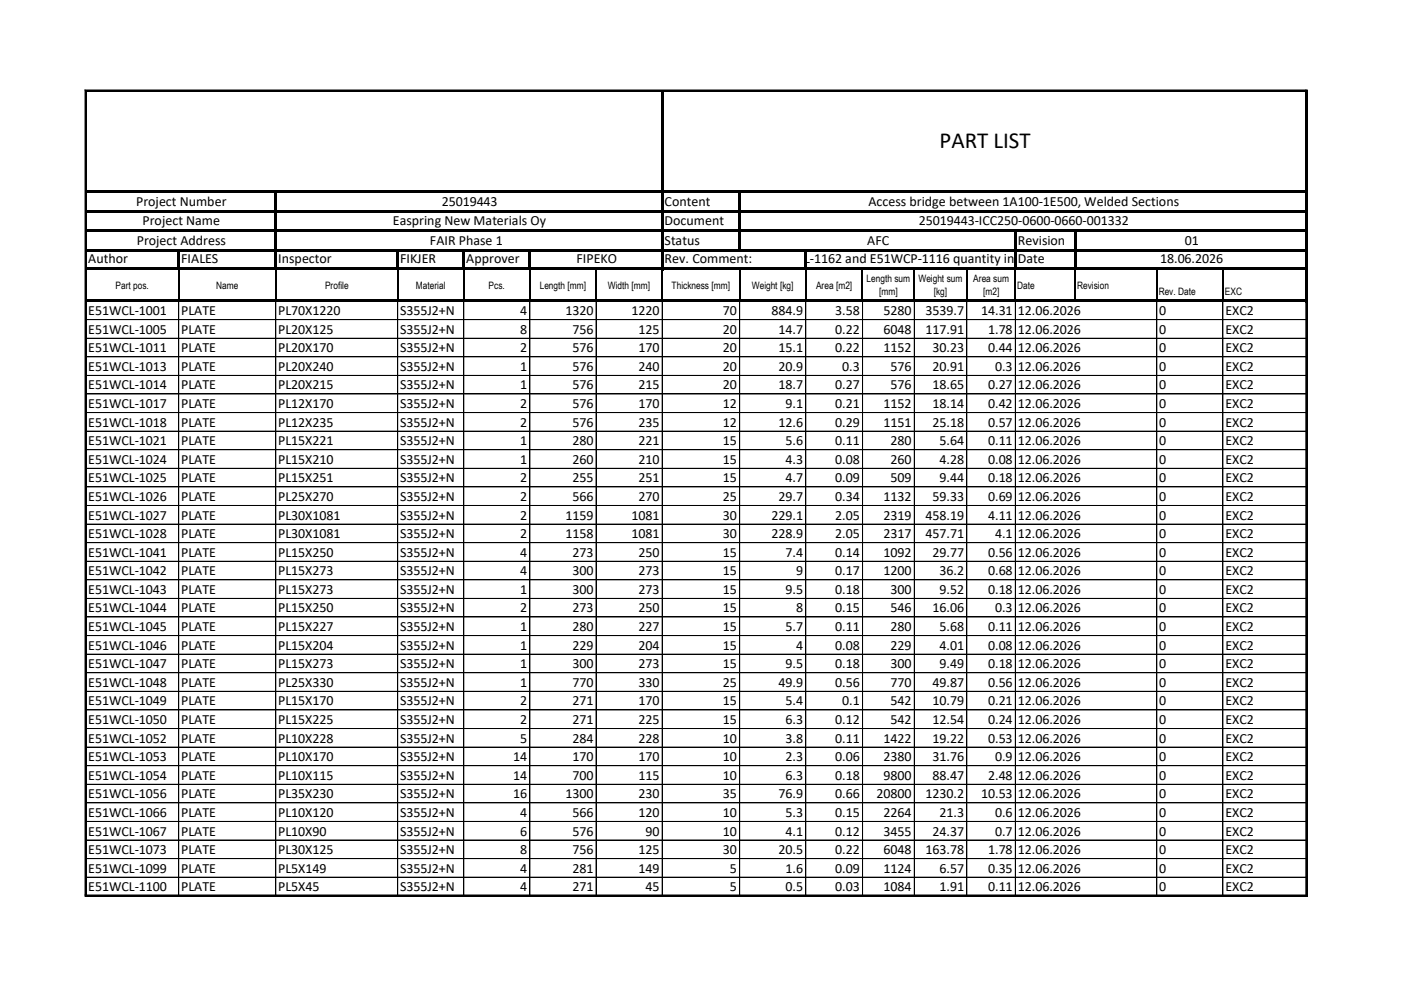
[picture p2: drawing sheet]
<svg xmlns="http://www.w3.org/2000/svg" width="297mm" height="210mm" viewBox="0 0 297 210" stroke-linecap="round" stroke-linejoin="round" font-family="sans-serif">
<defs><g id="words">
<text font-size="4.9" x="199.1" y="31.3">PART LIST</text>
<g font-size="3">
<text x="28.9" y="43.6">Project Number</text>
<text x="30.2" y="47.6">Project Name</text>
<text x="83.3" y="47.6">Easpring New Materials Oy</text>
<text x="93.6" y="43.6">25019443</text>
<text x="140.9" y="43.6">Content</text>
<text x="140.9" y="47.6">Document</text>
<text x="184.1" y="43.6">Access bridge between 1A100-1E500, Welded Sections</text>
<text x="194.7" y="47.6">25019443-ICC250-0600-0660-001332</text>
<text x="29" y="51.9">Project Address</text>
<text x="91.1" y="51.9">FAIR Phase 1</text>
<text x="140.9" y="51.9">Status</text>
<text x="183.8" y="51.9">AFC</text>
<text x="215.7" y="51.9">Revision</text>
<text x="251.1" y="51.9">01</text>
<text x="18.7" y="55.8">Author</text>
<text x="38.4" y="55.8">FIALES</text>
<text x="59" y="55.8">Inspector</text>
<text x="84.8" y="55.8">FIKJER</text>
<text x="98.8" y="55.8">Approver</text>
<text x="122.2" y="55.8">FIPEKO</text>
<text x="140.9" y="55.8">Rev. Comment:</text>
<text x="161.8" y="55.8">E51WCL-1162 and E51WCP-1116 quantity increased</text>
<text x="215.7" y="55.8">Date</text>
<text x="245.9" y="55.8">18.06.2026</text>
<text x="18.7" y="66.8">E51WCL-1001</text>
<text x="18.7" y="70.7">E51WCL-1005</text>
<text x="38.4" y="66.8">PLATE</text>
<text x="38.4" y="70.7">PLATE</text>
<text x="59" y="66.8">PL70X1220</text>
<text x="59" y="70.7">PL20X125</text>
<text x="84.8" y="66.8">S355J2+N</text>
<text x="84.8" y="70.7">S355J2+N</text>
<text x="110.3" y="66.8">4</text>
<text x="110.3" y="70.7">8</text>
<text x="119.8" y="66.8">1320</text>
<text x="121.3" y="70.7">756</text>
<text x="133.8" y="66.8">1220</text>
<text x="135.3" y="70.7">125</text>
<text x="153.2" y="66.8">70</text>
<text x="153.2" y="70.7">20</text>
<text x="163.5" y="66.8">884.9</text>
<text x="165" y="70.7">14.7</text>
<text x="177" y="66.8">3.58</text>
<text x="177" y="70.7">0.22</text>
<text x="187.3" y="66.8">5280</text>
<text x="187.3" y="70.7">6048</text>
<text x="196.2" y="66.8">3539.7</text>
<text x="196.2" y="70.7">117.91</text>
<text x="207.9" y="66.8">14.31</text>
<text x="209.4" y="70.7">1.78</text>
<text x="215.7" y="66.8">12.06.2026</text>
<text x="215.7" y="70.7">12.06.2026</text>
<text x="245.7" y="66.8">0</text>
<text x="245.7" y="70.7">0</text>
<text x="259.7" y="66.8">EXC2</text>
<text x="259.7" y="70.7">EXC2</text>
<text x="18.7" y="74.7">E51WCL-1011</text>
<text x="38.4" y="74.7">PLATE</text>
<text x="59" y="74.7">PL20X170</text>
<text x="84.8" y="74.7">S355J2+N</text>
<text x="110.3" y="74.7">2</text>
<text x="121.3" y="74.7">576</text>
<text x="135.3" y="74.7">170</text>
<text x="153.2" y="74.7">20</text>
<text x="165" y="74.7">15.1</text>
<text x="177" y="74.7">0.22</text>
<text x="187.3" y="74.7">1152</text>
<text x="197.6" y="74.7">30.23</text>
<text x="209.4" y="74.7">0.44</text>
<text x="215.7" y="74.7">12.06.2026</text>
<text x="245.7" y="74.7">0</text>
<text x="259.7" y="74.7">EXC2</text>
<text x="18.7" y="78.6">E51WCL-1013</text>
<text x="18.7" y="82.5">E51WCL-1014</text>
<text x="38.4" y="78.6">PLATE</text>
<text x="38.4" y="82.5">PLATE</text>
<text x="59" y="78.6">PL20X240</text>
<text x="59" y="82.5">PL20X215</text>
<text x="84.8" y="78.6">S355J2+N</text>
<text x="84.8" y="82.5">S355J2+N</text>
<text x="110.3" y="78.6">1</text>
<text x="110.3" y="82.5">1</text>
<text x="121.3" y="78.6">576</text>
<text x="121.3" y="82.5">576</text>
<text x="135.3" y="78.6">240</text>
<text x="135.3" y="82.5">215</text>
<text x="153.2" y="78.6">20</text>
<text x="153.2" y="82.5">20</text>
<text x="165" y="78.6">20.9</text>
<text x="165" y="82.5">18.7</text>
<text x="177" y="82.5">0.27</text>
<text x="178.5" y="78.6">0.3</text>
<text x="188.8" y="78.6">576</text>
<text x="188.8" y="82.5">576</text>
<text x="197.6" y="78.6">20.91</text>
<text x="197.6" y="82.5">18.65</text>
<text x="209.4" y="82.5">0.27</text>
<text x="210.9" y="78.6">0.3</text>
<text x="215.7" y="78.6">12.06.2026</text>
<text x="215.7" y="82.5">12.06.2026</text>
<text x="245.7" y="78.6">0</text>
<text x="245.7" y="82.5">0</text>
<text x="259.7" y="78.6">EXC2</text>
<text x="259.7" y="82.5">EXC2</text>
<text x="18.7" y="86.5">E51WCL-1017</text>
<text x="38.4" y="86.5">PLATE</text>
<text x="59" y="86.5">PL12X170</text>
<text x="84.8" y="86.5">S355J2+N</text>
<text x="110.3" y="86.5">2</text>
<text x="121.3" y="86.5">576</text>
<text x="135.3" y="86.5">170</text>
<text x="153.2" y="86.5">12</text>
<text x="166.5" y="86.5">9.1</text>
<text x="177" y="86.5">0.21</text>
<text x="187.3" y="86.5">1152</text>
<text x="197.6" y="86.5">18.14</text>
<text x="209.4" y="86.5">0.42</text>
<text x="215.7" y="86.5">12.06.2026</text>
<text x="245.7" y="86.5">0</text>
<text x="259.7" y="86.5">EXC2</text>
<text x="18.7" y="90.4">E51WCL-1018</text>
<text x="18.7" y="94.3">E51WCL-1021</text>
<text x="38.4" y="90.4">PLATE</text>
<text x="38.4" y="94.3">PLATE</text>
<text x="59" y="90.4">PL12X235</text>
<text x="59" y="94.3">PL15X221</text>
<text x="84.8" y="90.4">S355J2+N</text>
<text x="84.8" y="94.3">S355J2+N</text>
<text x="110.3" y="90.4">2</text>
<text x="110.3" y="94.3">1</text>
<text x="121.3" y="90.4">576</text>
<text x="121.3" y="94.3">280</text>
<text x="135.3" y="90.4">235</text>
<text x="135.3" y="94.3">221</text>
<text x="153.2" y="90.4">12</text>
<text x="153.2" y="94.3">15</text>
<text x="165" y="90.4">12.6</text>
<text x="166.5" y="94.3">5.6</text>
<text x="177" y="90.4">0.29</text>
<text x="177" y="94.3">0.11</text>
<text x="187.3" y="90.4">1151</text>
<text x="188.8" y="94.3">280</text>
<text x="197.6" y="90.4">25.18</text>
<text x="199.1" y="94.3">5.64</text>
<text x="209.4" y="90.4">0.57</text>
<text x="209.4" y="94.3">0.11</text>
<text x="215.7" y="90.4">12.06.2026</text>
<text x="215.7" y="94.3">12.06.2026</text>
<text x="245.7" y="90.4">0</text>
<text x="245.7" y="94.3">0</text>
<text x="259.7" y="90.4">EXC2</text>
<text x="259.7" y="94.3">EXC2</text>
<text x="18.7" y="98.3">E51WCL-1024</text>
<text x="38.4" y="98.3">PLATE</text>
<text x="59" y="98.3">PL15X210</text>
<text x="84.8" y="98.3">S355J2+N</text>
<text x="110.3" y="98.3">1</text>
<text x="121.3" y="98.3">260</text>
<text x="135.3" y="98.3">210</text>
<text x="153.2" y="98.3">15</text>
<text x="166.5" y="98.3">4.3</text>
<text x="177" y="98.3">0.08</text>
<text x="188.8" y="98.3">260</text>
<text x="199.1" y="98.3">4.28</text>
<text x="209.4" y="98.3">0.08</text>
<text x="215.7" y="98.3">12.06.2026</text>
<text x="245.7" y="98.3">0</text>
<text x="259.7" y="98.3">EXC2</text>
<text x="18.7" y="102.2">E51WCL-1025</text>
<text x="18.7" y="106.1">E51WCL-1026</text>
<text x="38.4" y="102.2">PLATE</text>
<text x="38.4" y="106.1">PLATE</text>
<text x="59" y="102.2">PL15X251</text>
<text x="59" y="106.1">PL25X270</text>
<text x="84.8" y="102.2">S355J2+N</text>
<text x="84.8" y="106.1">S355J2+N</text>
<text x="110.3" y="102.2">2</text>
<text x="110.3" y="106.1">2</text>
<text x="121.3" y="102.2">255</text>
<text x="121.3" y="106.1">566</text>
<text x="135.3" y="102.2">251</text>
<text x="135.3" y="106.1">270</text>
<text x="153.2" y="102.2">15</text>
<text x="153.2" y="106.1">25</text>
<text x="165" y="106.1">29.7</text>
<text x="166.5" y="102.2">4.7</text>
<text x="177" y="102.2">0.09</text>
<text x="177" y="106.1">0.34</text>
<text x="187.3" y="106.1">1132</text>
<text x="188.8" y="102.2">509</text>
<text x="197.6" y="106.1">59.33</text>
<text x="199.1" y="102.2">9.44</text>
<text x="209.4" y="102.2">0.18</text>
<text x="209.4" y="106.1">0.69</text>
<text x="215.7" y="102.2">12.06.2026</text>
<text x="215.7" y="106.1">12.06.2026</text>
<text x="245.7" y="102.2">0</text>
<text x="245.7" y="106.1">0</text>
<text x="259.7" y="102.2">EXC2</text>
<text x="259.7" y="106.1">EXC2</text>
<text x="18.7" y="110.1">E51WCL-1027</text>
<text x="38.4" y="110.1">PLATE</text>
<text x="59" y="110.1">PL30X1081</text>
<text x="84.8" y="110.1">S355J2+N</text>
<text x="110.3" y="110.1">2</text>
<text x="119.8" y="110.1">1159</text>
<text x="133.8" y="110.1">1081</text>
<text x="153.2" y="110.1">30</text>
<text x="163.5" y="110.1">229.1</text>
<text x="177" y="110.1">2.05</text>
<text x="187.3" y="110.1">2319</text>
<text x="196.2" y="110.1">458.19</text>
<text x="209.4" y="110.1">4.11</text>
<text x="215.7" y="110.1">12.06.2026</text>
<text x="245.7" y="110.1">0</text>
<text x="259.7" y="110.1">EXC2</text>
<text x="18.7" y="114">E51WCL-1028</text>
<text x="18.7" y="118">E51WCL-1041</text>
<text x="38.4" y="114">PLATE</text>
<text x="38.4" y="118">PLATE</text>
<text x="59" y="114">PL30X1081</text>
<text x="59" y="118">PL15X250</text>
<text x="84.8" y="114">S355J2+N</text>
<text x="84.8" y="118">S355J2+N</text>
<text x="110.3" y="114">2</text>
<text x="110.3" y="118">4</text>
<text x="119.8" y="114">1158</text>
<text x="121.3" y="118">273</text>
<text x="133.8" y="114">1081</text>
<text x="135.3" y="118">250</text>
<text x="153.2" y="114">30</text>
<text x="153.2" y="118">15</text>
<text x="163.5" y="114">228.9</text>
<text x="166.5" y="118">7.4</text>
<text x="177" y="114">2.05</text>
<text x="177" y="118">0.14</text>
<text x="187.3" y="114">2317</text>
<text x="187.3" y="118">1092</text>
<text x="196.2" y="114">457.71</text>
<text x="197.6" y="118">29.77</text>
<text x="209.4" y="118">0.56</text>
<text x="210.9" y="114">4.1</text>
<text x="215.7" y="114">12.06.2026</text>
<text x="215.7" y="118">12.06.2026</text>
<text x="245.7" y="114">0</text>
<text x="245.7" y="118">0</text>
<text x="259.7" y="114">EXC2</text>
<text x="259.7" y="118">EXC2</text>
<text x="18.7" y="121.9">E51WCL-1042</text>
<text x="18.7" y="125.8">E51WCL-1043</text>
<text x="38.4" y="121.9">PLATE</text>
<text x="38.4" y="125.8">PLATE</text>
<text x="59" y="121.9">PL15X273</text>
<text x="59" y="125.8">PL15X273</text>
<text x="84.8" y="121.9">S355J2+N</text>
<text x="84.8" y="125.8">S355J2+N</text>
<text x="110.3" y="121.9">4</text>
<text x="110.3" y="125.8">1</text>
<text x="121.3" y="121.9">300</text>
<text x="121.3" y="125.8">300</text>
<text x="135.3" y="121.9">273</text>
<text x="135.3" y="125.8">273</text>
<text x="153.2" y="121.9">15</text>
<text x="153.2" y="125.8">15</text>
<text x="166.5" y="125.8">9.5</text>
<text x="168.7" y="121.9">9</text>
<text x="177" y="121.9">0.17</text>
<text x="177" y="125.8">0.18</text>
<text x="187.3" y="121.9">1200</text>
<text x="188.8" y="125.8">300</text>
<text x="199.1" y="121.9">36.2</text>
<text x="199.1" y="125.8">9.52</text>
<text x="209.4" y="121.9">0.68</text>
<text x="209.4" y="125.8">0.18</text>
<text x="215.7" y="121.9">12.06.2026</text>
<text x="215.7" y="125.8">12.06.2026</text>
<text x="245.7" y="121.9">0</text>
<text x="245.7" y="125.8">0</text>
<text x="259.7" y="121.9">EXC2</text>
<text x="259.7" y="125.8">EXC2</text>
<text x="18.7" y="129.8">E51WCL-1044</text>
<text x="38.4" y="129.8">PLATE</text>
<text x="59" y="129.8">PL15X250</text>
<text x="84.8" y="129.8">S355J2+N</text>
<text x="110.3" y="129.8">2</text>
<text x="121.3" y="129.8">273</text>
<text x="135.3" y="129.8">250</text>
<text x="153.2" y="129.8">15</text>
<text x="168.7" y="129.8">8</text>
<text x="177" y="129.8">0.15</text>
<text x="188.8" y="129.8">546</text>
<text x="197.6" y="129.8">16.06</text>
<text x="210.9" y="129.8">0.3</text>
<text x="215.7" y="129.8">12.06.2026</text>
<text x="245.7" y="129.8">0</text>
<text x="259.7" y="129.8">EXC2</text>
<text x="18.7" y="133.7">E51WCL-1045</text>
<text x="18.7" y="137.7">E51WCL-1046</text>
<text x="38.4" y="133.7">PLATE</text>
<text x="38.4" y="137.7">PLATE</text>
<text x="59" y="133.7">PL15X227</text>
<text x="59" y="137.7">PL15X204</text>
<text x="84.8" y="133.7">S355J2+N</text>
<text x="84.8" y="137.7">S355J2+N</text>
<text x="110.3" y="133.7">1</text>
<text x="110.3" y="137.7">1</text>
<text x="121.3" y="133.7">280</text>
<text x="121.3" y="137.7">229</text>
<text x="135.3" y="133.7">227</text>
<text x="135.3" y="137.7">204</text>
<text x="153.2" y="133.7">15</text>
<text x="153.2" y="137.7">15</text>
<text x="166.5" y="133.7">5.7</text>
<text x="168.7" y="137.7">4</text>
<text x="177" y="133.7">0.11</text>
<text x="177" y="137.7">0.08</text>
<text x="188.8" y="133.7">280</text>
<text x="188.8" y="137.7">229</text>
<text x="199.1" y="133.7">5.68</text>
<text x="199.1" y="137.7">4.01</text>
<text x="209.4" y="133.7">0.11</text>
<text x="209.4" y="137.7">0.08</text>
<text x="215.7" y="133.7">12.06.2026</text>
<text x="215.7" y="137.7">12.06.2026</text>
<text x="245.7" y="133.7">0</text>
<text x="245.7" y="137.7">0</text>
<text x="259.7" y="133.7">EXC2</text>
<text x="259.7" y="137.7">EXC2</text>
<text x="18.7" y="141.6">E51WCL-1047</text>
<text x="38.4" y="141.6">PLATE</text>
<text x="59" y="141.6">PL15X273</text>
<text x="84.8" y="141.6">S355J2+N</text>
<text x="110.3" y="141.6">1</text>
<text x="121.3" y="141.6">300</text>
<text x="135.3" y="141.6">273</text>
<text x="153.2" y="141.6">15</text>
<text x="166.5" y="141.6">9.5</text>
<text x="177" y="141.6">0.18</text>
<text x="188.8" y="141.6">300</text>
<text x="199.1" y="141.6">9.49</text>
<text x="209.4" y="141.6">0.18</text>
<text x="215.7" y="141.6">12.06.2026</text>
<text x="245.7" y="141.6">0</text>
<text x="259.7" y="141.6">EXC2</text>
<text x="18.7" y="145.5">E51WCL-1048</text>
<text x="18.7" y="149.5">E51WCL-1049</text>
<text x="38.4" y="145.5">PLATE</text>
<text x="38.4" y="149.5">PLATE</text>
<text x="59" y="145.5">PL25X330</text>
<text x="59" y="149.5">PL15X170</text>
<text x="84.8" y="145.5">S355J2+N</text>
<text x="84.8" y="149.5">S355J2+N</text>
<text x="110.3" y="145.5">1</text>
<text x="110.3" y="149.5">2</text>
<text x="121.3" y="145.5">770</text>
<text x="121.3" y="149.5">271</text>
<text x="135.3" y="145.5">330</text>
<text x="135.3" y="149.5">170</text>
<text x="153.2" y="145.5">25</text>
<text x="153.2" y="149.5">15</text>
<text x="165" y="145.5">49.9</text>
<text x="166.5" y="149.5">5.4</text>
<text x="177" y="145.5">0.56</text>
<text x="178.5" y="149.5">0.1</text>
<text x="188.8" y="145.5">770</text>
<text x="188.8" y="149.5">542</text>
<text x="197.6" y="145.5">49.87</text>
<text x="197.6" y="149.5">10.79</text>
<text x="209.4" y="145.5">0.56</text>
<text x="209.4" y="149.5">0.21</text>
<text x="215.7" y="145.5">12.06.2026</text>
<text x="215.7" y="149.5">12.06.2026</text>
<text x="245.7" y="145.5">0</text>
<text x="245.7" y="149.5">0</text>
<text x="259.7" y="145.5">EXC2</text>
<text x="259.7" y="149.5">EXC2</text>
<text x="18.7" y="153.4">E51WCL-1050</text>
<text x="38.4" y="153.4">PLATE</text>
<text x="59" y="153.4">PL15X225</text>
<text x="84.8" y="153.4">S355J2+N</text>
<text x="110.3" y="153.4">2</text>
<text x="121.3" y="153.4">271</text>
<text x="135.3" y="153.4">225</text>
<text x="153.2" y="153.4">15</text>
<text x="166.5" y="153.4">6.3</text>
<text x="177" y="153.4">0.12</text>
<text x="188.8" y="153.4">542</text>
<text x="197.6" y="153.4">12.54</text>
<text x="209.4" y="153.4">0.24</text>
<text x="215.7" y="153.4">12.06.2026</text>
<text x="245.7" y="153.4">0</text>
<text x="259.7" y="153.4">EXC2</text>
<text x="18.7" y="157.3">E51WCL-1052</text>
<text x="18.7" y="161.3">E51WCL-1053</text>
<text x="38.4" y="157.3">PLATE</text>
<text x="38.4" y="161.3">PLATE</text>
<text x="59" y="157.3">PL10X228</text>
<text x="59" y="161.3">PL10X170</text>
<text x="84.8" y="157.3">S355J2+N</text>
<text x="84.8" y="161.3">S355J2+N</text>
<text x="108.8" y="161.3">14</text>
<text x="110.3" y="157.3">5</text>
<text x="121.3" y="157.3">284</text>
<text x="121.3" y="161.3">170</text>
<text x="135.3" y="157.3">228</text>
<text x="135.3" y="161.3">170</text>
<text x="153.2" y="157.3">10</text>
<text x="153.2" y="161.3">10</text>
<text x="166.5" y="157.3">3.8</text>
<text x="166.5" y="161.3">2.3</text>
<text x="177" y="157.3">0.11</text>
<text x="177" y="161.3">0.06</text>
<text x="187.3" y="157.3">1422</text>
<text x="187.3" y="161.3">2380</text>
<text x="197.6" y="157.3">19.22</text>
<text x="197.6" y="161.3">31.76</text>
<text x="209.4" y="157.3">0.53</text>
<text x="210.9" y="161.3">0.9</text>
<text x="215.7" y="157.3">12.06.2026</text>
<text x="215.7" y="161.3">12.06.2026</text>
<text x="245.7" y="157.3">0</text>
<text x="245.7" y="161.3">0</text>
<text x="259.7" y="157.3">EXC2</text>
<text x="259.7" y="161.3">EXC2</text>
<text x="18.7" y="165.2">E51WCL-1054</text>
<text x="38.4" y="165.2">PLATE</text>
<text x="59" y="165.2">PL10X115</text>
<text x="84.8" y="165.2">S355J2+N</text>
<text x="108.8" y="165.2">14</text>
<text x="121.3" y="165.2">700</text>
<text x="135.3" y="165.2">115</text>
<text x="153.2" y="165.2">10</text>
<text x="166.5" y="165.2">6.3</text>
<text x="177" y="165.2">0.18</text>
<text x="187.3" y="165.2">9800</text>
<text x="197.6" y="165.2">88.47</text>
<text x="209.4" y="165.2">2.48</text>
<text x="215.7" y="165.2">12.06.2026</text>
<text x="245.7" y="165.2">0</text>
<text x="259.7" y="165.2">EXC2</text>
<text x="18.7" y="169.2">E51WCL-1056</text>
<text x="18.7" y="173.1">E51WCL-1066</text>
<text x="38.4" y="169.2">PLATE</text>
<text x="38.4" y="173.1">PLATE</text>
<text x="59" y="169.2">PL35X230</text>
<text x="59" y="173.1">PL10X120</text>
<text x="84.8" y="169.2">S355J2+N</text>
<text x="84.8" y="173.1">S355J2+N</text>
<text x="108.8" y="169.2">16</text>
<text x="110.3" y="173.1">4</text>
<text x="119.8" y="169.2">1300</text>
<text x="121.3" y="173.1">566</text>
<text x="135.3" y="169.2">230</text>
<text x="135.3" y="173.1">120</text>
<text x="153.2" y="169.2">35</text>
<text x="153.2" y="173.1">10</text>
<text x="165" y="169.2">76.9</text>
<text x="166.5" y="173.1">5.3</text>
<text x="177" y="169.2">0.66</text>
<text x="177" y="173.1">0.15</text>
<text x="185.8" y="169.2">20800</text>
<text x="187.3" y="173.1">2264</text>
<text x="196.2" y="169.2">1230.2</text>
<text x="199.1" y="173.1">21.3</text>
<text x="207.9" y="169.2">10.53</text>
<text x="210.9" y="173.1">0.6</text>
<text x="215.7" y="169.2">12.06.2026</text>
<text x="215.7" y="173.1">12.06.2026</text>
<text x="245.7" y="169.2">0</text>
<text x="245.7" y="173.1">0</text>
<text x="259.7" y="169.2">EXC2</text>
<text x="259.7" y="173.1">EXC2</text>
<text x="18.7" y="177">E51WCL-1067</text>
<text x="38.4" y="177">PLATE</text>
<text x="59" y="177">PL10X90</text>
<text x="84.8" y="177">S355J2+N</text>
<text x="110.3" y="177">6</text>
<text x="121.3" y="177">576</text>
<text x="136.8" y="177">90</text>
<text x="153.2" y="177">10</text>
<text x="166.5" y="177">4.1</text>
<text x="177" y="177">0.12</text>
<text x="187.3" y="177">3455</text>
<text x="197.6" y="177">24.37</text>
<text x="210.9" y="177">0.7</text>
<text x="215.7" y="177">12.06.2026</text>
<text x="245.7" y="177">0</text>
<text x="259.7" y="177">EXC2</text>
<text x="18.7" y="181">E51WCL-1073</text>
<text x="18.7" y="184.9">E51WCL-1099</text>
<text x="38.4" y="181">PLATE</text>
<text x="38.4" y="184.9">PLATE</text>
<text x="59" y="181">PL30X125</text>
<text x="59" y="184.9">PL5X149</text>
<text x="84.8" y="181">S355J2+N</text>
<text x="84.8" y="184.9">S355J2+N</text>
<text x="110.3" y="181">8</text>
<text x="110.3" y="184.9">4</text>
<text x="121.3" y="181">756</text>
<text x="121.3" y="184.9">281</text>
<text x="135.3" y="181">125</text>
<text x="135.3" y="184.9">149</text>
<text x="153.2" y="181">30</text>
<text x="154.7" y="184.9">5</text>
<text x="165" y="181">20.5</text>
<text x="166.5" y="184.9">1.6</text>
<text x="177" y="181">0.22</text>
<text x="177" y="184.9">0.09</text>
<text x="187.3" y="181">6048</text>
<text x="187.3" y="184.9">1124</text>
<text x="196.2" y="181">163.78</text>
<text x="199.1" y="184.9">6.57</text>
<text x="209.4" y="181">1.78</text>
<text x="209.4" y="184.9">0.35</text>
<text x="215.7" y="181">12.06.2026</text>
<text x="215.7" y="184.9">12.06.2026</text>
<text x="245.7" y="181">0</text>
<text x="245.7" y="184.9">0</text>
<text x="259.7" y="181">EXC2</text>
<text x="259.7" y="184.9">EXC2</text>
<text x="18.7" y="188.8">E51WCL-1100</text>
<text x="38.4" y="188.8">PLATE</text>
<text x="59" y="188.8">PL5X45</text>
<text x="84.8" y="188.8">S355J2+N</text>
<text x="110.3" y="188.8">4</text>
<text x="121.3" y="188.8">271</text>
<text x="136.8" y="188.8">45</text>
<text x="154.7" y="188.8">5</text>
<text x="166.5" y="188.8">0.5</text>
<text x="177" y="188.8">0.03</text>
<text x="187.3" y="188.8">1084</text>
<text x="199.1" y="188.8">1.91</text>
<text x="209.4" y="188.8">0.11</text>
<text x="215.7" y="188.8">12.06.2026</text>
<text x="245.7" y="188.8">0</text>
<text x="259.7" y="188.8">EXC2</text>
</g>
<g font-size="2.2">
<text x="183.7" y="59.8">Length sum</text>
<text x="194.7" y="59.8">Weight sum</text>
<text x="206.3" y="59.8">Area sum</text>
<text x="24.5" y="61.2">Part pos.</text>
<text x="45.8" y="61.2">Name</text>
<text x="68.9" y="61.2">Profile</text>
<text x="88.2" y="61.2">Material</text>
<text x="103.6" y="61.2">Pcs.</text>
<text x="114.4" y="61.2">Length [mm]</text>
<text x="128.8" y="61.2">Width [mm]</text>
<text x="142.3" y="61.2">Thickness [mm]</text>
<text x="159.4" y="61.2">Weight [kg]</text>
<text x="173" y="61.2">Area [m2]</text>
<text x="186.3" y="62.6">[mm]</text>
<text x="197.9" y="62.6">[kg]</text>
<text x="208.4" y="62.6">[m2]</text>
<text x="215.6" y="61.2">Date</text>
<text x="228.3" y="61.2">Revision</text>
<text x="245.6" y="62.6">Rev. Date</text>
<text x="259.6" y="62.6">EXC</text>
</g>
</g></defs>
<g fill="#000">
<path d="M18.4 40.3h258.7v.5h-258.7z" fill-rule="evenodd"/>
<path d="M18.4 44.5h258.7v.5h-258.7z" fill-rule="evenodd"/>
<path d="M18.4 48.6h258.7v.5h-258.7z" fill-rule="evenodd"/>
<path d="M18.4 52.8h258.7v.5h-258.7z" fill-rule="evenodd"/>
<path d="M18.4 56.7h258.7v.5h-258.7z" fill-rule="evenodd"/>
<path d="M37.6 53.3h.5v3.9h-.5z" fill-rule="evenodd"/>
<path d="M58.2 40.8h.5v16.4h-.5z" fill-rule="evenodd"/>
<path d="M84 53.3h.5v3.9h-.5z" fill-rule="evenodd"/>
<path d="M98 53.3h.5v3.9h-.5z" fill-rule="evenodd"/>
<path d="M112 53.3h.5v3.9h-.5z" fill-rule="evenodd"/>
<path d="M140.1 19.5h.5v37.7h-.5z" fill-rule="evenodd"/>
<path d="M156.5 40.8h.5v12.5h-.5z" fill-rule="evenodd"/>
<path d="M170.5 53.3h.5v3.9h-.5z" fill-rule="evenodd"/>
<path d="M214.9 49.1h.5v8.1h-.5z" fill-rule="evenodd"/>
<path d="M227.6 49.1h.5v8.1h-.5z" fill-rule="evenodd"/>
<path d="M18.4 63.5h258.7v.5h-258.7z" fill-rule="evenodd"/>
<path d="M276.6 19.5h.5v44.5h-.5z" fill-rule="evenodd"/>
</g>
<g fill="none" stroke="#000" stroke-width=".21">
<path d="M18.4 19.3v44.7M18.4 19.4h258.7M276.8 19.1v170.8M277.1 19.1h-259.1v170.8M18.3 67.7h258.6M18.3 71.7h258.6M18.3 75.6h258.6M18.3 79.5h258.6M37.9 64v125.8M58.4 64v125.8M84.3 64v125.8M98.3 64v125.8"/>
<path d="M112.3 64v125.8M126.3 64v125.8M140.3 64v125.8M156.8 64v125.8M170.8 64v125.8M182.8 64v125.8M193.8 64v125.8M204.9 64v125.8M215.2 64v125.8M245.2 64v125.8M259.2 64v125.8M276.9 64v125.8"/>
<path d="M18.3 83.5h258.6M18.3 87.4h258.6M18.3 91.4h258.6M18.3 99.2h258.6M276.9 95.3h-258.6M18.3 103.2h258.6M18.3 107.1h258.6M18.3 111h258.6M18.3 118.9h258.6M276.9 115h-258.6M18.3 130.7h258.6M18.3 134.7h258.6"/>
<path d="M18.3 138.6h258.6M276.9 122.9h-258.6M276.9 126.8h-258.6M18.3 142.5h258.6M18.3 146.5h258.6M18.3 150.4h258.6M18.3 154.4h258.6M18.3 158.3h258.6M18.3 162.2h258.6M18.3 166.2h258.6M276.9 170.1h-258.6M276.9 174h-258.6"/>
<path d="M276.9 178h-258.6M18 189.6h259.1M18.3 181.9h258.6M18.3 189.8h258.6M276.9 185.9h-258.6"/>
</g>
<g fill="none" stroke="#000" stroke-width=".25">
<path d="M37.9 57.2v6.3M58.4 57.2v6.3M84.3 57.2v6.3M98.3 57.2v6.3M112.3 57.2v6.3M126.3 57.2v6.3M140.3 57.2v6.3M156.7 57.2v6.3M170.8 57.2v6.3M182.8 57.2v6.3M193.8 57.2v6.3M204.9 57.2v6.3"/>
<path d="M215.2 57.2v6.3M227.9 57.2v6.3M245.2 57.2v6.3M259.2 57.2v6.3"/>
</g>
<path d="M18 19.2h259.1M18.2 19v170.9M276.9 19v170.9M18 189.8h259.1" fill="none" stroke="#000" stroke-width=".34"/>
<use href="#words"/>
</svg>
